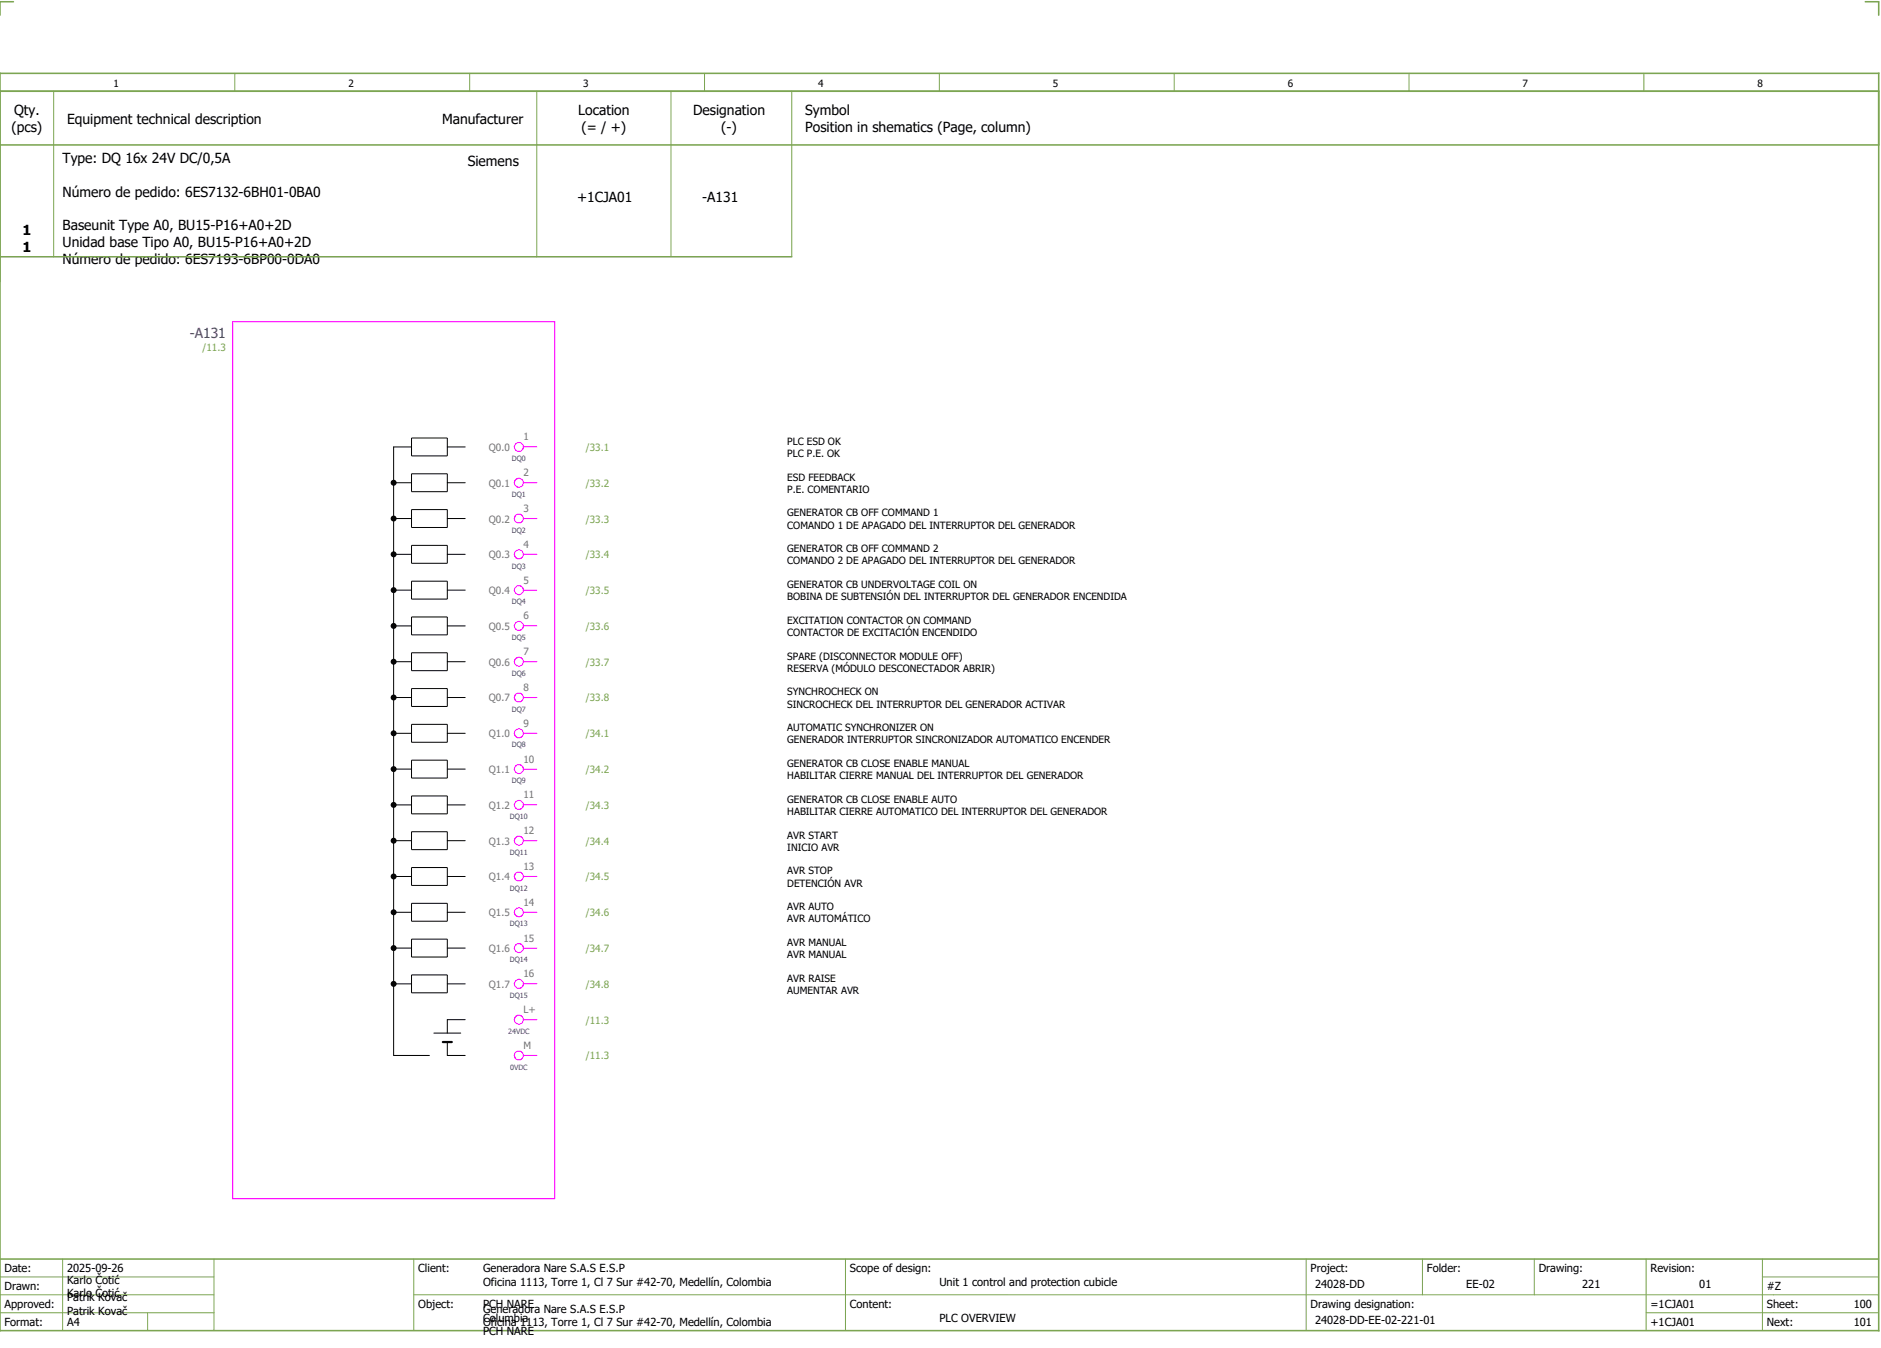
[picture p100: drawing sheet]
<svg xmlns="http://www.w3.org/2000/svg" width="421mm" height="301mm" viewBox="0 0 421 301" stroke-linecap="round" stroke-linejoin="round" font-family="sans-serif">
<defs><g id="words">
<g font-size="3.1">
<text x="2.5" y="29.5">(pcs)</text>
<text x="3.1" y="25.8">Qty.</text>
<text x="15" y="27.6">Equipment technical description</text>
<text x="98.8" y="27.6">Manufacturer</text>
<text x="129.3" y="25.8">Location</text>
<text x="130" y="29.5">(= / +)</text>
<text x="155" y="25.8">Designation</text>
<text x="161.2" y="29.5">(-)</text>
<text x="180" y="25.8">Symbol</text>
<text x="180" y="29.5">Position in shematics (Page, column)</text>
<text x="14" y="36.5">Type: DQ 16x 24V DC/0,5A</text>
<text x="104.6" y="37">Siemens</text>
<text x="14" y="44">Número de pedido: 6ES7132-6BH01-0BA0</text>
<text x="129" y="45.3">+1CJA01</text>
<text x="157" y="45.3">-A131</text>
<text x="5" y="52.5">1</text>
<text x="14" y="51.5">Baseunit Type A0, BU15-P16+A0+2D</text>
<text x="5" y="56.3">1</text>
<text x="14" y="55.3">Unidad base Tipo A0, BU15-P16+A0+2D</text>
<text x="14" y="59">Número de pedido: 6ES7193-6BP00-0DA0</text>
</g>
<text font-size="3.1" fill="#00f" x="42.4" y="75.5">-A131</text>
<g font-size="2.5">
<text x="1" y="284.4">Date:</text>
<text x="15" y="286.9">Karlo Čotić</text>
<text x="15" y="284.4">2025-09-26</text>
<text x="93.5" y="284.4">Client:</text>
<text x="108" y="284.4">Generadora Nare S.A.S E.S.P</text>
<text x="108" y="287.4">Oficina 1113, Torre 1, Cl 7 Sur #42-70, Medellín, Colombia</text>
<text x="190" y="284.4">Scope of design:</text>
<text x="210" y="287.4">Unit 1 control and protection cubicle</text>
<text x="293" y="284.4">Project:</text>
<text x="294" y="287.9">24028-DD</text>
<text x="319" y="284.4">Folder:</text>
<text x="327.8" y="287.9">EE-02</text>
<text x="344" y="284.4">Drawing:</text>
<text x="353.7" y="287.9">221</text>
<text x="369" y="284.4">Revision:</text>
<text x="379.9" y="287.9">01</text>
<text x="1" y="288.4">Drawn:</text>
<text x="1" y="292.4">Approved:</text>
<text x="15" y="289.9">Karlo Čotić</text>
<text x="15" y="290.9">Patrik Kovač</text>
<text x="15" y="293.9">Patrik Kovač</text>
<text x="93.5" y="292.4">Object:</text>
<text x="108" y="293.4">Generadora Nare S.A.S E.S.P</text>
<text x="108" y="292.4">PCH NARE</text>
<text x="190" y="292.4">Content:</text>
<text x="293" y="292.4">Drawing designation:</text>
<text x="369" y="292.4">=1CJA01</text>
<text x="395" y="292.4">Sheet:</text>
<text x="395" y="288.4">#Z</text>
<text x="414.4" y="292.4">100</text>
<text x="1" y="296.4">Format:</text>
<text x="15" y="296.4">A4</text>
<text x="108" y="296.4">Oficina 1113, Torre 1, Cl 7 Sur #42-70, Medellín, Colombia</text>
<text x="108" y="295.4">Columbia</text>
<text x="108" y="298.4">PCH NARE</text>
<text x="210" y="295.4">PLC OVERVIEW</text>
<text x="294" y="295.9">24028-DD-EE-02-221-01</text>
<text x="369" y="296.4">+1CJA01</text>
<text x="395" y="296.4">Next:</text>
<text x="414.4" y="296.4">101</text>
</g>
<g font-size="2.2">
<text x="25.4" y="19.4">1</text>
<text x="77.9" y="19.4">2</text>
<text x="130.4" y="19.4">3</text>
<text x="182.9" y="19.4">4</text>
<text x="235.4" y="19.4">5</text>
<text x="287.9" y="19.4">6</text>
<text x="340.4" y="19.4">7</text>
<text x="392.9" y="19.4">8</text>
<text x="176" y="99.4">PLC ESD OK</text>
<text x="176" y="102.1">PLC P.E. OK</text>
<text x="176" y="107.4">ESD FEEDBACK</text>
<text x="176" y="110.1">P.E. COMENTARIO</text>
<text x="176" y="115.4">GENERATOR CB OFF COMMAND 1</text>
<text x="176" y="118.1">COMANDO 1 DE APAGADO DEL INTERRUPTOR DEL GENERADOR</text>
<text x="176" y="123.4">GENERATOR CB OFF COMMAND 2</text>
<text x="176" y="126.1">COMANDO 2 DE APAGADO DEL INTERRUPTOR DEL GENERADOR</text>
<text x="176" y="131.4">GENERATOR CB UNDERVOLTAGE COIL ON</text>
<text x="176" y="134.1">BOBINA DE SUBTENSIÓN DEL INTERRUPTOR DEL GENERADOR ENCENDIDA</text>
<text x="176" y="139.4">EXCITATION CONTACTOR ON COMMAND</text>
<text x="176" y="142.1">CONTACTOR DE EXCITACIÓN ENCENDIDO</text>
<text x="176" y="147.4">SPARE (DISCONNECTOR MODULE OFF)</text>
<text x="176" y="150.1">RESERVA (MÓDULO DESCONECTADOR ABRIR)</text>
<text x="176" y="155.4">SYNCHROCHECK ON</text>
<text x="176" y="158.1">SINCROCHECK DEL INTERRUPTOR DEL GENERADOR ACTIVAR</text>
<text x="176" y="163.4">AUTOMATIC SYNCHRONIZER ON</text>
<text x="176" y="166.1">GENERADOR INTERRUPTOR SINCRONIZADOR AUTOMATICO ENCENDER</text>
<text x="176" y="171.4">GENERATOR CB CLOSE ENABLE MANUAL</text>
<text x="176" y="174.1">HABILITAR CIERRE MANUAL DEL INTERRUPTOR DEL GENERADOR</text>
<text x="176" y="179.4">GENERATOR CB CLOSE ENABLE AUTO</text>
<text x="176" y="182.1">HABILITAR CIERRE AUTOMATICO DEL INTERRUPTOR DEL GENERADOR</text>
<text x="176" y="187.4">AVR START</text>
<text x="176" y="190.1">INICIO AVR</text>
<text x="176" y="195.4">AVR STOP</text>
<text x="176" y="198.1">DETENCIÓN AVR</text>
<text x="176" y="203.4">AVR AUTO</text>
<text x="176" y="206.1">AVR AUTOMÁTICO</text>
<text x="176" y="211.4">AVR MANUAL</text>
<text x="176" y="214.1">AVR MANUAL</text>
<text x="176" y="219.4">AVR RAISE</text>
<text x="176" y="222.1">AUMENTAR AVR</text>
</g>
<g font-size="2.2" fill="#7ca552">
<text x="45.3" y="78.4">/11.3</text>
<text x="131" y="100.8">/33.1</text>
<text x="131" y="108.8">/33.2</text>
<text x="131" y="116.8">/33.3</text>
<text x="131" y="124.8">/33.4</text>
<text x="131" y="132.8">/33.5</text>
<text x="131" y="140.8">/33.6</text>
<text x="131" y="148.8">/33.7</text>
<text x="131" y="156.8">/33.8</text>
<text x="131" y="164.8">/34.1</text>
<text x="131" y="172.8">/34.2</text>
<text x="131" y="180.8">/34.3</text>
<text x="131" y="188.8">/34.4</text>
<text x="131" y="196.8">/34.5</text>
<text x="131" y="204.8">/34.6</text>
<text x="131" y="212.8">/34.7</text>
<text x="131" y="220.8">/34.8</text>
<text x="131" y="228.8">/11.3</text>
<text x="131" y="236.8">/11.3</text>
</g>
<g font-size="2.2" fill="#767676">
<text x="109.3" y="100.8">Q0.0</text>
<text x="117" y="98.4">1</text>
<text x="117" y="106.4">2</text>
<text x="109.3" y="108.8">Q0.1</text>
<text x="109.3" y="116.8">Q0.2</text>
<text x="117" y="114.4">3</text>
<text x="109.3" y="124.8">Q0.3</text>
<text x="117" y="122.4">4</text>
<text x="117" y="130.4">5</text>
<text x="109.3" y="132.8">Q0.4</text>
<text x="109.3" y="140.8">Q0.5</text>
<text x="117" y="138.4">6</text>
<text x="109.3" y="148.8">Q0.6</text>
<text x="117" y="146.4">7</text>
<text x="117" y="154.4">8</text>
<text x="109.3" y="156.8">Q0.7</text>
<text x="109.3" y="164.8">Q1.0</text>
<text x="117" y="162.4">9</text>
<text x="109.3" y="172.8">Q1.1</text>
<text x="117" y="170.4">10</text>
<text x="117" y="178.4">11</text>
<text x="109.3" y="180.8">Q1.2</text>
<text x="109.3" y="188.8">Q1.3</text>
<text x="117" y="186.4">12</text>
<text x="109.3" y="196.8">Q1.4</text>
<text x="117" y="194.4">13</text>
<text x="117" y="202.4">14</text>
<text x="109.3" y="204.8">Q1.5</text>
<text x="109.3" y="212.8">Q1.6</text>
<text x="117" y="210.4">15</text>
<text x="109.3" y="220.8">Q1.7</text>
<text x="117" y="218.4">16</text>
<text x="117" y="226.4">L+</text>
<text x="117" y="234.4">M</text>
</g>
<g font-size="1.6" fill="#00f">
<text x="114.4" y="103.1">DQ0</text>
<text x="114.4" y="111.1">DQ1</text>
<text x="114.4" y="119.1">DQ2</text>
<text x="114.4" y="127.1">DQ3</text>
<text x="114.4" y="135.1">DQ4</text>
<text x="114.4" y="143.1">DQ5</text>
<text x="114.4" y="151.1">DQ6</text>
<text x="114.4" y="159.1">DQ7</text>
<text x="114.4" y="167.1">DQ8</text>
<text x="114.4" y="175.1">DQ9</text>
<text x="114" y="183.1">DQ10</text>
<text x="114" y="191.1">DQ11</text>
<text x="114" y="199.1">DQ12</text>
<text x="114" y="207.1">DQ13</text>
<text x="114" y="215.1">DQ14</text>
<text x="114" y="223.1">DQ15</text>
<text x="113.6" y="231.1">24VDC</text>
<text x="114" y="239.1">0VDC</text>
</g>
</g></defs>
<path d="M0 16.4h420v281h-420zM3 .4h-3v3M417 .4h3v3M0 20.4h420M0 32.4h420M0 57.4h177M0 281.4h420" fill="none" stroke="#7ca552" stroke-width=".35"/>
<g fill="none" stroke="#7ca552" stroke-width=".22">
<path d="M52.5 16.4v4M105 16.4v4M157.5 16.4v4M210 16.4v4M262.5 16.4v4M315 16.4v4M367.5 16.4v4M12 20.4v37M120 20.4v37M150 20.4v37M177 20.4v37M0 285.4h47.8"/>
<path d="M0 293.4h47.8M14 281.4v16M33 293.4v4M47.8 281.4v16M47.8 289.4h-47.8M92.5 281.4v16M92.5 289.4h327.5M189 281.4v16M292 281.4v15.8M318 281.4v8M343 281.4v8M368 281.4v15.8"/>
<path d="M368 293.4h52M394 285.4h26M394 281.4v15.8"/>
</g>
<g fill="none" stroke="#000" stroke-width=".22">
<path d="M92 97.9h8v4h-8zM92 99.9h-4v136h8M100 99.9h4M88 107.9h4M88 115.9h4M92 105.9h8v4h-8zM92 113.9h8v4h-8zM100 107.9h4M100 115.9h4M88 123.9h4M88 131.9h4M88 139.9h4"/>
<path d="M92 121.9h8v4h-8zM92 129.9h8v4h-8zM92 137.9h8v4h-8zM100 123.9h4M100 131.9h4M100 139.9h4M88 147.9h4M88 155.9h4M92 145.9h8v4h-8zM92 153.9h8v4h-8zM100 147.9h4M100 155.9h4"/>
<path d="M88 163.9h4M88 171.9h4M88 179.9h4M92 161.9h8v4h-8zM92 169.9h8v4h-8zM92 177.9h8v4h-8zM100 163.9h4M100 171.9h4M100 179.9h4M88 187.9h4M88 195.9h4M92 185.9h8v4h-8z"/>
<path d="M92 193.9h8v4h-8zM100 187.9h4M100 195.9h4M88 203.9h4M88 211.9h4M88 219.9h4M92 201.9h8v4h-8zM92 209.9h8v4h-8zM92 217.9h8v4h-8zM100 203.9h4M100 211.9h4M100 219.9h4"/>
<path d="M97 230.9h6M100 232.9v3h4M104 227.9h-4v3"/>
</g>
<path d="M99 232.9h2" fill="none" stroke="#000" stroke-width=".5"/>
<g fill="#000">
<circle cx="88" cy="107.9" r=".67"/>
<circle cx="88" cy="115.9" r=".67"/>
<circle cx="88" cy="139.9" r=".67"/>
<circle cx="88" cy="131.9" r=".67"/>
<circle cx="88" cy="123.9" r=".67"/>
<circle cx="88" cy="147.9" r=".67"/>
<circle cx="88" cy="155.9" r=".67"/>
<circle cx="88" cy="163.9" r=".67"/>
<circle cx="88" cy="171.9" r=".67"/>
<circle cx="88" cy="179.9" r=".67"/>
<circle cx="88" cy="195.9" r=".67"/>
<circle cx="88" cy="187.9" r=".67"/>
<circle cx="88" cy="203.9" r=".67"/>
<circle cx="88" cy="219.9" r=".67"/>
<circle cx="88" cy="211.9" r=".67"/>
</g>
<g fill="none" stroke="#f0f" stroke-width=".25">
<path d="M52 71.9h72v196h-72zM117 99.9h3M117 107.9h3M117 115.9h3M117 123.9h3M117 131.9h3M117 139.9h3M117 147.9h3M117 155.9h3M117 163.9h3M117 171.9h3M117 179.9h3"/>
<path d="M117 187.9h3M117 195.9h3M117 203.9h3M117 211.9h3M117 219.9h3M117 227.9h3M117 235.9h3"/>
<circle cx="116" cy="99.9" r="1"/>
<circle cx="116" cy="107.9" r="1"/>
<circle cx="116" cy="115.9" r="1"/>
<circle cx="116" cy="131.9" r="1"/>
<circle cx="116" cy="123.9" r="1"/>
<circle cx="116" cy="139.9" r="1"/>
<circle cx="116" cy="155.9" r="1"/>
<circle cx="116" cy="147.9" r="1"/>
<circle cx="116" cy="179.9" r="1"/>
<circle cx="116" cy="171.9" r="1"/>
<circle cx="116" cy="163.9" r="1"/>
<circle cx="116" cy="187.9" r="1"/>
<circle cx="116" cy="195.9" r="1"/>
<circle cx="116" cy="219.9" r="1"/>
<circle cx="116" cy="203.9" r="1"/>
<circle cx="116" cy="211.9" r="1"/>
<circle cx="116" cy="227.9" r="1"/>
<circle cx="116" cy="235.9" r="1"/>
</g>
<use href="#words"/>
</svg>
